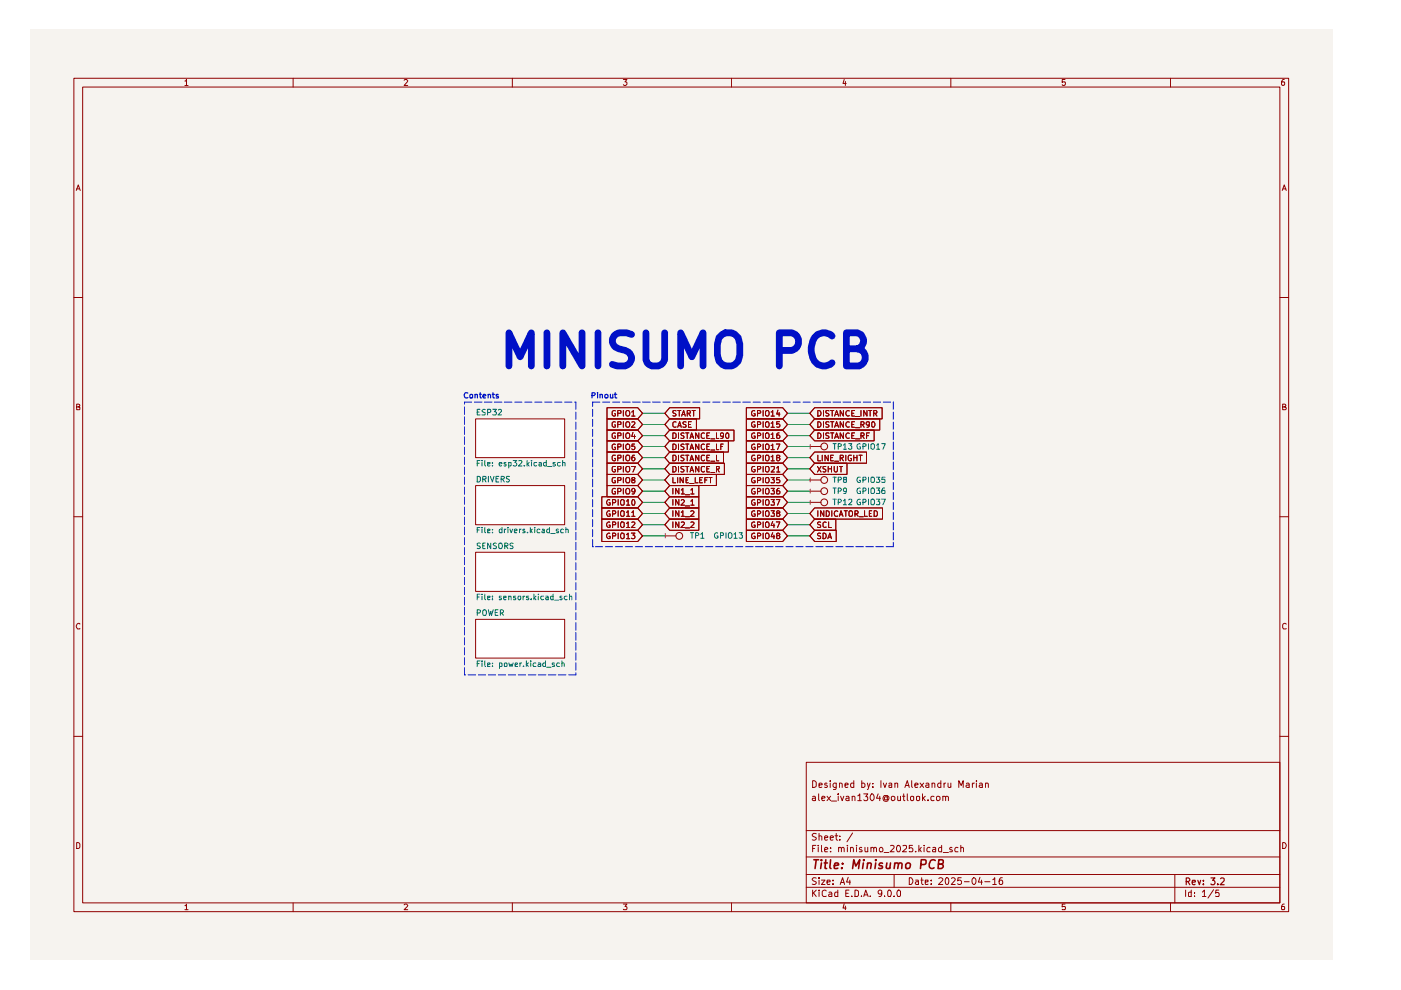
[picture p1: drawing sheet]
<svg xmlns="http://www.w3.org/2000/svg" width="297mm" height="210mm" viewBox="0 0 297 210" stroke-linecap="round" stroke-linejoin="round" font-family="sans-serif">
<path d="M6.3 6.4h276.2v197.1h-276.2z" fill="#f6f3ef"/>
<g fill="none" stroke="#900000" stroke-width=".21">
<path d="M15.7 16.6h257.5v176.7h-257.5zM17.5 18.5h253.9v172.9h-253.9zM39.2 17.2h.2l.1-.4v1.3M39.2 18.1h.7M62.1 16.6v1.9M85.7 17l.2-.2h.3l.2 .3-.7 1h.7M108.6 16.6v1.9M132.2 16.8h.7l-.4 .6 .4 .1v.4l-.2 .2h-.4l-.1-.2M155.1 16.6v1.9M179 16.8l-.3 .9h.7M179.2 17.3v.8M201.6 16.6v1.9"/>
<path d="M225.8 16.8h-.6v.6h.6l.1 .1-.1 .5-.4 .1-.2-.2M248.2 16.6v1.9M272.3 16.8h-.3a.93 .93 0 0 0-.2 1.2h.5l.1-.5-.1-.1h-.5l-.1 .1M16.2 40.4l.4-1.2 .4 1.2M16.3 40h.5M271.9 40.4l.4-1.2 .4 1.2M272 40h.6M15.7 63.1h1.8M271.4 63.1h1.8M16.3 86.3h.4l.2-.3-.1-.2-.5-.1v1.2h.5l.1-.5-.2-.1M271.9 86.3l.6-.1v-.4l-.6-.1v1.2h.6l.2-.4-.3-.2M15.7 109.6h1.8"/>
<path d="M271.4 109.6h1.8M16.9 132.3l-.1-.1a.66 .66 0 0 0-.6 .4 .66 .66 0 0 0 .2 .7h.5M272.7 132.3l-.4-.1-.4 .3v.6l.2 .2h.6M15.7 156.1h1.8M271.4 156.1h1.8M16.3 178.6h.3l.3 .4v.6l-.3 .3h-.3zM170.9 161.6h100.5v29.8h-100.5zM170.9 176.1h100.5M172.3 168.9l.4-.1 .2 .2v.8M172.3 165.5h.3l.5 .4v.7l-.5 .4h-.3zM172.3 179.9h.4M172.9 169.2h-.6l-.1 .2 .3 .4 .4-.1"/>
<path d="M173 179.2h-.7v1.4M173.1 176.8l-.6-.1-.3 .3 .1 .3 .7 .2 .1 .2a.51 .51 0 0 1-.4 .4 .51 .51 0 0 1-.5 0M173.5 179.2v.1M173.5 179.7v.9M173.6 168.3v1.3l.1 .2M173.7 177.3l.3-.1 .2 .2v.7M173.7 166.5l.6-.1-.1-.3h-.5v.8h.5M173.7 176.7v1.4M174.2 179.2v1.2l.1 .2M174.2 169.2h.7l-.1-.3-.4-.1-.2 .2v.6l.2 .2 .4-.1M174.8 177.6l.7-.1-.1-.2-.4-.1-.2 .2 .1 .7h.5M175.3 166.1l-.3-.1-.2 .3 .1 .2h.4l.1 .3-.1 .2-.5-.1"/>
<path d="M175.3 168.8l.8 1M176 177.6l.7-.1-.1-.2-.4-.1-.2 .2 .1 .7h.5M176 165.5v.2M176 166v1M176.1 179.7v.2M176.1 168.8l-.8 1M176.3 169.8h1.1M177 177.2h.6M177.3 176.7v1.2l.3 .2M177.3 166v1.1l-.2 .3h-.4M177.3 166.1l-.4-.1-.3 .3v.4l.3 .3 .4-.1M177.7 168.3v.2"/>
<path d="M177.7 168.8v1M177.8 179.8l.2-.1h.3l.1 .9M177.8 179.7v.9M178 166.2l.1-.2 .5 .2v.8M178 166v1M178.1 178v.1M178.1 177.3v.1M178.2 168.8l.4 1 .3-1M178.4 179.9l.2-.2h.3l.1 .9M179.2 166.5l.6-.1-.1-.3-.4-.1-.1 .2v.6l.1 .2 .4-.1M179.4 168.9l.4-.1 .2 .2v.8M179.7 179.2v.1"/>
<path d="M179.7 179.7v.9M180 169.2h-.6l-.1 .2 .3 .4 .4-.1M180.3 179.8l.2-.1h.3l.1 .9M180.3 179.7v.9M180.7 168.9l.4-.1 .2 .2v.8M180.7 168.8v1M180.8 176.6l-1.2 1.9M181 166.1l-.4-.1-.3 .3 .1 .6h.6M181 165.5v1.5M181.6 179.2v.1M181.6 179.7v.9M181.9 168.7l.4-.4v1.5"/>
<path d="M181.9 169.8h.7M182.7 179.7h-.3l-.2 .2 .2 .3 .4 .1-.1 .3h-.5M182.7 166.1l.4-.1 .3 .3v.4l-.3 .3-.4-.1M182.7 165.5v1.5M183.1 168.3h.9l-.4 .6h.3v.8l-.6 .1-.2-.2M183.4 179.7l.1 .9 .5-.1M183.9 166l.2 1M184 179.7v.9M184.5 166l-.4 1.3-.2 .1M184.7 179.8l.1-.1h.4l.1 .9M184.7 179.7v.9M184.8 168.3a.76 .76 0 0 1 .5 .7 .76 .76 0 0 1-.5 .8 .92 .92 0 0 1 0-1.5z"/>
<path d="M185.1 166.8v.2M185.1 166.1v.1M185.3 179.9l.1-.2h.4v.9M186.2 168.3l-.4 .9h.9M186.5 168.8v1M186.8 165.5v1.5M187.3 166l.3 1 .4-1M188.1 169.1l-.2-.2-.4 .2 .1 .5 .5-.1M188.1 168.9l.1 .7 .3-.3v-.3l-.4-.3h-.6a.67 .67 0 0 0-.2 .9 .67 .67 0 0 0 1 .2M188.5 166.1h.6v.9M188.8 179.3l.5-.1 .3 .5-.9 .9h.9M189.1 168.9h.6v.6a.45 .45 0 0 1-.6 .2z"/>
<path d="M189.1 166.4l-.6 .1v.4h.6M189.7 166.2l.3-.2 .3 .1v.9M189.7 166v1M190.2 179.3l.2-.1a.74 .74 0 0 1 .6 .6 .74 .74 0 0 1-.3 .8h-.4l-.2-.5zM190.3 168.8v.9l.4 .1 .2-.2M190.9 168.8v1M191.3 168.8h.6M191.4 179.3h.8v.5l-.9 .8h.9M191.6 168.3v1.4l.3 .1M191.9 167l.5-1.5 .4 1.5M192 166.5h.7M192.4 168.3v1.3l.1 .2"/>
<path d="M193.1 168.9h.6l-.1 .8h-.5zM193.3 165.5v1.3l.2 .2M193.5 179.2h-.7v.7l.2-.2h.3l.2 .3-.1 .6-.6-.1M194 166.5l.6-.1v-.3l-.5-.1-.1 .2v.6l.1 .2 .5-.1M194.3 168.9h.7l-.1 .8-.3 .1-.3-.2zM194.8 179.2v1.4M195.1 166l.7 1M195.3 179.7l-.5 .6M195.6 168.3v1.5M195.7 169.2l.5 .6M195.8 166l-.7 1M195.9 179.2v.1"/>
<path d="M195.9 179.7v.9M196.2 168.8l-.6 .5M196.3 166.1l.5-.1 .1 .2v.8M196.8 169.6v.2M196.9 166.4l-.6 .1v.1l.2 .4 .4-.1M197.2 179.7h-.4a.59 .59 0 0 0-.1 .9h.5M197.6 166.2l.2-.2 .4 .2v.8M197.6 166v1M197.8 179.7h.6v.9h-.6l-.1-.3 .7-.3M198 168.9l-.4-.1-.2 .3v.6h.6M198.6 168.9h.6l.1 .6a.45 .45 0 0 1-.7 .2zM199.5 166.1l-.4-.1-.3 .3v.4l.3 .3 .4-.1"/>
<path d="M199.5 165.5v1.5M199.6 179.2v1.4h-.5l-.1-.3 .1-.5 .2-.1h.3M199.9 168.9l.3-.1 .3 .2v.8M199.9 168.8v1M200.2 166v1M200.5 169l.2-.2 .4 .2v.8M200.5 166l-.3 .3M201 166v.8l.2 .2 .4-.2M201.6 166v1M201.8 179.7h-.3l-.2 .2 .2 .3 .4 .1-.1 .3h-.5M203.1 179.7h-.4a.59 .59 0 0 0-.1 .9h.5M203.3 167v-1.5l.5 1 .4-1v1.5"/>
<path d="M203.7 179.8l.2-.1h.3l.1 .9M203.7 179.2v1.4M204.9 166.1l.4-.1 .2 .2v.8M205.5 166.4l-.6 .1-.1 .1 .3 .4 .4-.1M206.2 166v1M206.6 166l-.4 .3M207 165.5v.2M207 166v1M207.7 166.1l.4-.1 .2 .2v.8M208.3 166.4l-.6 .1-.1 .1 .3 .4 .4-.1M209 166.2l.1-.2 .4 .2v.8M209 166v1"/>
<path d="M271.9 178.6a.65 .65 0 0 1 .8 .7 .65 .65 0 0 1-.8 .6zM39.2 192h.2l.1-.3v1.2M39.2 192.9h.7M62.1 191.4v1.9M85.7 191.9l.2-.2h.3l.2 .2-.7 1h.7M108.6 191.4v1.9M132.2 191.7h.7l-.4 .5 .4 .2v.3l-.1 .2-.6-.1M155.1 191.4v1.9M170.9 188.1h100.5M170.9 185.4h100.5M170.9 181.7h100.5M172.3 188.7v1.4"/>
<path d="M172.5 189.3l.6 .8M173.1 186.2l-.6-.1-.3 .3 .3 .4 .6 .3a.51 .51 0 0 1-.4 .4 .51 .51 0 0 1-.5 0M173.1 188.7l-.8 .8M173.7 188.7v.2M173.7 186.1v.2M173.7 186.6v.9M173.7 189.1v1M174.2 186.6h.7l-.7 .9h.7M174.8 180.2l.7-.2-.1-.3h-.4l-.2 .2 .1 .7h.5M175.2 188.9l-.4-.2-.5 .4 .1 .8 .2 .2 .6-.1M175.3 187l.7-.1-.1-.3h-.5l-.1 .2 .1 .7h.5M175.8 189.2l.4-.1 .2 .3v.7h-.6l-.1-.4 .7-.2"/>
<path d="M176.1 180.5v.1M176.6 187.4v.1M176.6 186.6v.2M177.6 188.7v1.4h-.6v-.9h.6M178.1 187.5l.5-1.4 .5 1.4M178.3 187.1h.6M179 191.6l-.3 .9h.7M179.2 192.1v.8M179.3 189.4h.5M179.8 186l-.3 1h.8M180 188.7h-.7v1.4h.7M180.2 186.6v.9"/>
<path d="M180.6 190v.1M181.3 188.7h.3l.4 .4v.6l-.2 .4h-.5zM182.6 190v.1M183.1 190.1l.5-1.4 .5 1.4M183.2 189.7h.7M184.5 190v.1M186.9 189.3v.2l-.5 .1-.2-.3v-.3l.2-.3 .5 .2v.8l-.2 .4h-.3M187.5 180.8h1M187.5 190v.1M188.2 189l.3-.3a.78 .78 0 0 1 .6 .6 .78 .78 0 0 1-.3 .8l-.5-.1zM189.6 190v.1M189.6 185.4v2.7"/>
<path d="M190.3 188.8l.4-.1 .2 .3v.8l-.1 .3h-.5l-.1-.3v-.6zM192.8 186.1a.72 .72 0 0 1 .8 .7 .72 .72 0 0 1-.8 .7zM194.1 186.6h.5l.1 .9M194.1 180.5v.1M194.7 186.9h-.4l-.2 .3 .2 .3h.4M195 180.1l.3 .5M195.2 186.6h.5M195.4 186.1v1.2l.3 .2M196.2 187l.6-.1v-.3h-.6v.9h.6M197.4 187.4v.1M197.4 186.6v.2M199.1 186.3v-.1a.47 .47 0 0 1 .8 .3l-.9 1h.9"/>
<path d="M200 180.8h1.1M200.5 186.3l.2-.2a.8 .8 0 0 1 .5 .7 .8 .8 0 0 1-.5 .7l-.2-.1-.1-.5zM201.6 191.4v1.9M201.8 186.3l.1-.2h.4l.2 .4-.8 1h.8M203.8 186.1h-.7l-.1 .7 .3-.2 .4 .1 .2 .6a.52 .52 0 0 1-.9 .1M204.5 186.9h1M206.4 186.1a.75 .75 0 0 1 .6 .7 .75 .75 0 0 1-.6 .7 .92 .92 0 0 1 0-1.4zM207.8 186l-.4 1h.9M208.1 186.6v.9M208.8 186.9h1.1M210.5 186.5l.4-.4v1.4M210.5 187.5h.7"/>
<path d="M212.5 186.1a.59 .59 0 0 0-.7 .6l.1 .8h.6v-.8l-.4-.1-.3 .3M225.8 191.7h-.6v.6l.6-.1 .1 .2-.1 .5-.6-.1M248.2 191.4v1.9M249.1 185.4v6M251.4 188.7v1.4M252.6 188.7v1.4h-.5l-.1-.8 .2-.2 .4 .1M253.2 190v.1M253.2 189.2v.2M254.9 189.1l.5-.4v1.4M254.9 190.1h.8M257.3 188.6l-1.2 1.8M258.4 188.7h-.6l-.1 .7 .2-.2 .5 .1v.8l-.7-.1"/>
<path d="M272.3 191.7h-.3a.93 .93 0 0 0-.2 1.2h.5l.1-.5-.1-.2h-.5l-.1 .2"/>
<circle cx="186.8" cy="180.2" r=".44"/>
</g>
<path d="M251.5 186.9h.5l.3-.3v-.2l-.3-.3h-.5v1.5M251.8 186.9l.5 .7M252.8 187.1l.6-.1v-.4h-.5l-.1 .2 .1 .7h.5M254 186.6l.3 1 .3-1M255.1 187.4v.2M255.1 186.6v.2M256.8 186.1h.8l-.5 .5a.49 .49 0 0 1 .5 .4 .49 .49 0 0 1-.3 .6h-.4l-.1-.2M258.2 187.4v.2M258.8 186.3l.2-.2 .5 .1v.5l-.8 .9h.8" fill="none" stroke="#900000" stroke-width=".25"/>
<g fill="none" stroke="#900000" stroke-width=".34">
<path d="M172.6 182.3h1M173.1 182.3l-.3 1.8M174.2 182.3v.2M174.2 183l-.2 1.1M174.8 183h.6M175.1 182.3l-.2 1.8h.4M176.1 182.3l-.2 1.6 .3 .2M176.9 183.6l.9-.2-.1-.4h-.7l-.1 .9 .1 .2h.6M178.5 184v.1M178.6 183v.2M180.8 184.1l.2-1.8 .4 1.3 .9-1.3-.3 1.8M183 183l-.1 1.1"/>
<path d="M183.1 182.3v.2M183.9 183.1l.3-.1h.5l-.1 1.1M184 183l-.2 1.1M185.7 182.3v.2M185.7 183l-.2 1.1M187.1 183h-.4l-.3 .3 .2 .3h.4l.1 .3a.6 .6 0 0 1-.8 .2M188 183v1.1h.4l.3-.1M188.8 183l-.2 1.1M189.7 183.1l.3-.1h.4l-.1 1.1M189.7 183l-.1 1.1M190.5 183.2l.3-.2h.4v1.1M192 183.3l.4-.3h.5l.1 .3v.5a.56 .56 0 0 1-1 .2z"/>
<path d="M195.2 183.3l1-.1 .1-.2v-.5l-.2-.2h-.8l-.1 1.8M198.3 182.5l-.1-.1a.7 .7 0 0 0-1 .4l-.2 .3 .1 .8a.62 .62 0 0 0 .9 .1M199 183.2l.8-.1 .2-.2-.1-.5-.8-.1-.2 1.8h.7l.4-.3a.46 .46 0 0 0-.4-.6"/>
</g>
<g fill="#fff">
<path d="M100.8 103h18.9v8.3h-18.9z"/>
<path d="M100.8 117.1h18.9v8.3h-18.9z"/>
<path d="M100.8 88.8h18.9v8.2h-18.9z"/>
<path d="M100.8 131.3h18.9v8.2h-18.9z"/>
</g>
<g fill="none" stroke="#900000" stroke-width=".21">
<path d="M100.8 88.8h18.9v8.2h-18.9zM128.7 86.4h6.5l1 1.2-1 1.2h-6.5zM128.7 88.8h6.5l1 1.2-1 1.2h-6.5zM128.7 93.5h6.5l1 1.2-1 1.1h-6.5zM128.7 91.2h6.5l1 1.2-1 1.1h-6.5zM128.7 98.2h6.5l1 1.2-1 1.2h-6.5zM128.7 95.8h6.5l1 1.2-1 1.2h-6.5zM130.5 87.1a.45 .45 0 0 0-.7 .2v.7a.45 .45 0 0 0 .7 .1v-.4h-.2M130.5 89.5a.45 .45 0 0 0-.7 .2v.6a.45 .45 0 0 0 .7 .2v-.4h-.2M130.5 94.2a.45 .45 0 0 0-.7 .2v.6l.2 .2h.5v-.4h-.2M130.5 91.9a.45 .45 0 0 0-.7 .1v.7a.45 .45 0 0 0 .7 .2v-.4h-.2M130.5 98.9h-.5l-.2 .2v.6l.2 .3h.5v-.4h-.2"/>
<path d="M130.5 96.5h-.5l-.2 .3v.6l.2 .2h.5v-.4h-.2M131 87.6h.6l.1-.5-.7-.1v1.2M131 90h.6l.1-.5-.7-.1v1.2M131 94.7h.7v-.5l-.7-.1v1.2M131 92.4h.6l.1-.5-.7-.1v1.2M131 99.5l.7-.1v-.4l-.7-.1v1.2M131 97.1l.7-.1v-.4l-.7-.1v1.2M132.2 87v1.2M132.2 89.4v1.2M132.2 91.8v1.2M132.2 94.1v1.2M132.2 96.5v1.2"/>
<path d="M132.2 98.9v1.2M132.8 87.2l.2-.2a.6 .6 0 0 1 .5 .6 .6 .6 0 0 1-.5 .6l-.3-.4zM132.8 89.6l.2-.2a.6 .6 0 0 1 .5 .6 .6 .6 0 0 1-.5 .6l-.3-.4zM132.8 94.3l.2-.2 .4 .2 .1 .6-.2 .3-.3 .1-.2-.1zM132.8 91.9l.2-.1a.6 .6 0 0 1 .5 .6 .6 .6 0 0 1-.5 .6l-.3-.5zM132.8 98.9h.5a.77 .77 0 0 1-.1 1.2l-.4-.1a.87 .87 0 0 1 0-1.1zM132.8 96.5h.5a.77 .77 0 0 1-.1 1.2l-.4-.1a.87 .87 0 0 1 0-1.1zM133.9 98.9h.8l-.5 1.2M133.9 87.4l.4-.4v1.2M133.9 89.5l.5-.1 .2 .3-.7 .9h.7M133.9 88.2h.7M134.2 91.7l-.3 .8h.8"/>
<path d="M134.5 94.1h-.5l-.1 .6h.6v.5l-.4 .1-.2-.1M134.5 96.5h-.3l-.2 .3v.8h.5l.1-.4a.35 .35 0 0 0-.3-.3 .35 .35 0 0 0-.4 .3M134.5 92.2v.8M142 88.8h5.7v2.4h-5.7l-1-1.2zM142 86.4h6.3v2.4h-6.3l-1-1.2zM142 93.5h12.4v2.3h-12.4l-1-1.1zM142 95.8h11.4v2.4h-11.4l-1-1.2zM142 91.2h13.6v2.3h-13.6l-1-1.1zM142 98.2h11.6v2.4h-11.6l-1-1.2zM142.7 94.1h.3l.3 .3v.6l-.3 .3h-.3zM142.7 96.5h.5l.1 .3v.6l-.3 .3h-.3zM142.7 91.8h.3l.3 .2v.7l-.3 .3h-.3z"/>
<path d="M142.7 98.9h.5l.1 .2v.6l-.3 .4h-.3zM143.3 89.5a.45 .45 0 0 0-.6 .2v.6a.45 .45 0 0 0 .6 .2M143.3 87.1h-.6v.4l.6 .4-.2 .3-.4-.1M143.7 90.6l.4-1.2 .3 1.2M143.7 87h.7M143.8 90.3h.6M143.8 91.8v1.2M143.8 94.1v1.2M143.8 96.5v1.2M143.8 98.9v1.2M144 87v1.2M144.5 88.2l.4-1.2 .4 1.2"/>
<path d="M144.6 87.9h.6M145 94.2l-.4-.1-.2 .3 .1 .3 .4 .1v.4h-.5M145 96.5h-.5l-.1 .2 .1 .3 .4 .2v.4h-.5M145 91.9l-.4-.1-.2 .2 .2 .4 .3 .1v.4h-.5M145 98.9h-.5l-.1 .2 .1 .3 .4 .2v.4h-.5M145.4 98.9h.6M145.4 96.5h.6M145.4 91.8h.6M145.4 94.1h.6M145.5 89.5l-.5-.1-.2 .3 .2 .3 .5 .2v.3h-.7M145.7 87.6h.6v-.5l-.6-.1v1.2M145.7 91.8v1.2"/>
<path d="M145.7 94.1v1.2M145.7 96.5v1.2M145.7 98.9v1.2M146 90h.4M146 87.6l.4 .6M146.3 95.3l.3-1.2 .5 1.2M146.3 97.7l.3-1.2 .5 1.2M146.3 93l.3-1.2 .5 1.2M146.4 92.6h.6M146.4 95h.6M146.4 97.4h.6M146.4 99.7h.6"/>
<path d="M146.6 89.4h-.6v1.2h.6M146.7 87h.7M147.1 87v1.2M148.2 94.1v1.2l-.7-1.2v1.2M148.2 96.5v1.2l-.7-1.2v1.2M148.2 91.8v1.2l-.7-1.2v1.2M148.2 98.9v1.2l-.7-1.2v1.2M149.4 94.2a.45 .45 0 0 0-.7 .2l.1 .8 .2 .1 .4-.1M149.4 96.6l-.6-.1-.1 .3 .1 .7 .2 .2 .4-.2M149.4 91.9a.45 .45 0 0 0-.7 .1v.7a.45 .45 0 0 0 .7 .2M149.4 99l-.6-.1-.1 .2 .1 .8 .2 .2 .4-.2M149.9 99.4h.4"/>
<path d="M149.9 97h.4M149.9 92.4h.4M149.9 94.7h.4M150.5 94.1h-.6v1.2h.6M150.5 96.5h-.6v1.2h.6M150.5 91.8h-.6v1.2h.6M150.5 98.9h-.6v1.2h.6M150.7 97.8h.9M150.7 93h.9M150.7 95.4h.9M151.9 94.1v1.2h.5M151.9 96.5v1.2h.5"/>
<path d="M151.9 91.8v1.2h.5M151.9 99.5l.6-.1-.1-.5h-.5v1.2M152.1 99.5l.4 .6M152.8 94.7h.4M153.3 94.1h-.5v1.2M153.4 92.3l-.4 .2h-.2l-.1-.5a.35 .35 0 0 1 .4-.2 .35 .35 0 0 1 .3 .2l-.2 .9-.4 .1M154 91.9l.3-.1 .2 .2v.7l-.3 .3a.7 .7 0 0 1-.2-1.1zM158.2 86.4h7.7l1.1 1.2-1.1 1.2h-7.7zM158.2 88.8h7.7l1.1 1.2-1.1 1.2h-7.7zM158.2 91.2h7.7l1.1 1.2-1.1 1.1h-7.7zM158.2 98.2h7.7l1.1 1.2-1.1 1.2h-7.7zM158.2 95.8h7.7l1.1 1.2-1.1 1.2h-7.7z"/>
<path d="M158.2 93.5h7.7l1.1 1.2-1.1 1.1h-7.7zM160 87.1l-.2-.1a.61 .61 0 0 0-.5 .7 .61 .61 0 0 0 .6 .5l.2-.1v-.4h-.2M160 89.5l-.2-.1a.61 .61 0 0 0-.5 .6 .61 .61 0 0 0 .6 .6l.2-.1v-.4h-.2M160 91.9l-.2-.1a.61 .61 0 0 0-.5 .6 .61 .61 0 0 0 .6 .6l.2-.1v-.4h-.2M160 98.9h-.4a.67 .67 0 0 0-.3 .7 .67 .67 0 0 0 .6 .5l.2-.2v-.3h-.2M160 96.5h-.4a.67 .67 0 0 0-.3 .7 .67 .67 0 0 0 .6 .5l.2-.2v-.3h-.2M160 94.2l-.2-.1a.61 .61 0 0 0-.5 .7 .61 .61 0 0 0 .6 .5l.2-.1v-.4h-.2M160.6 87.6h.5l.2-.1-.1-.4-.6-.1v1.2M160.6 90h.5l.2-.2-.1-.3-.6-.1v1.2M160.6 92.4h.5l.2-.2-.1-.3-.6-.1v1.2M160.6 99.5l.6-.1 .1-.3-.2-.2h-.5v1.2M160.6 97.1l.6-.1 .1-.3-.2-.2h-.5v1.2"/>
<path d="M160.6 94.7h.6v-.5l-.6-.1v1.2M161.8 87v1.2M161.8 89.4v1.2M161.8 91.8v1.2M161.8 94.1v1.2M161.8 96.5v1.2M161.8 98.9v1.2M162.3 87.2l.5-.2a.65 .65 0 0 1 .3 .7 .65 .65 0 0 1-.5 .5l-.3-.1zM162.3 89.6l.5-.2a.65 .65 0 0 1 .3 .7 .65 .65 0 0 1-.5 .5l-.3-.2zM162.3 91.9l.5-.1a.65 .65 0 0 1 .3 .7 .65 .65 0 0 1-.5 .5l-.3-.2zM162.3 99.1l.2-.2h.4a.86 .86 0 0 1-.1 1.2l-.5-.2zM162.3 96.7l.2-.2h.4a.86 .86 0 0 1-.1 1.2l-.5-.2z"/>
<path d="M162.3 94.3l.5-.2a.74 .74 0 0 1 0 1.2l-.5-.1zM163.5 87.4l.3-.4v1.2M163.5 89.7l.3-.3v1.2M163.5 92.1l.3-.3v1.2M163.5 99h.7v.4l-.7 .7h.7M163.5 96.9l.3-.4v1.2M163.5 94.5l.3-.4v1.2M163.5 88.2h.7M163.5 90.6h.7M163.5 93h.7M163.5 97.7h.7M163.5 95.3h.7"/>
<path d="M164.6 94.1h.8l-.6 1.2M164.7 99.2l.3-.3v1.2M164.8 97l-.1-.4 .5-.1 .2 .3-.3 .2-.4 .1v.4l.1 .2h.3l.3-.2v-.3l-.3-.2M164.9 87l-.2 .8h.7M165.2 91.8l-.5 .2v.9h.6l.1-.4-.3-.3h-.3l-.1 .3M165.2 87.5v.7M165.3 89.4h-.6v.6l.4-.2 .3 .3-.1 .4h-.6M171.7 94.7h2.4M172.7 98.2h6.9v2.4h-6.9l-1-1.2zM172.7 95.8h11v2.4h-11l-1-1.2zM172.7 88.8h13.8v2.4h-13.8l-1-1.2zM172.7 86.4h14.3v2.4h-14.3l-1-1.2z"/>
<path d="M172.7 91.2h12.6v2.3h-12.6l-1-1.1zM173.3 98.9l.8 1.2M173.4 96.5v1.2h.6M173.4 89.4l.6 .2 .1 .3-.1 .5-.3 .2h-.3zM173.4 87l.6 .2 .1 .3-.1 .6-.3 .1h-.3zM173.4 91.8l.6 .1 .1 .4-.1 .5-.3 .2h-.3zM174.1 98.9l-.8 1.2M174.3 96.5v1.2M174.6 87v1.2M174.6 89.4v1.2M174.6 91.8v1.2M175.1 98.9l-.6 .1v.3l.6 .3v.3l-.2 .2-.4-.1"/>
<path d="M175.6 96.5v1.2l-.7-1.2v1.2M175.6 98.9v1.2M175.6 99.4h.7M175.8 89.5h-.7v.3l.7 .5-.3 .3-.4-.1M175.8 87.1h-.7v.4l.7 .4-.3 .3-.4-.1M175.8 91.9h-.7v.3l.7 .4-.3 .4-.4-.1M176.1 97h.4M176.1 89.4h.7M176.1 87h.7M176.1 91.8h.7M176.3 98.9v1.2M176.4 87v1.2"/>
<path d="M176.4 89.4v1.2M176.4 91.8v1.2M176.7 96.5h-.6v1.2h.6M176.9 98.9v.9l.2 .3 .4-.3v-.9M177 90.6l.4-1.2 .4 1.2M177 88.2l.4-1.2 .4 1.2M177 93l.4-1.2 .4 1.2M177 97.8h.8M177.1 90.3h.5M177.1 87.9h.5M177.1 92.6h.5M178 98.9h.6"/>
<path d="M178.1 97.1l.6-.1 .1-.3-.2-.2h-.5v1.2M178.3 98.9v1.2M178.4 97.1l.4 .6M178.8 89.4v1.2l-.7-1.2v1.2M178.8 87v1.2l-.7-1.2v1.2M178.8 91.8v1.2l-.7-1.2v1.2M179.3 96.5v1.2M180.1 89.5a.55 .55 0 0 0-.8 .5 .55 .55 0 0 0 .8 .5M180.1 87.1a.55 .55 0 0 0-.8 .5 .55 .55 0 0 0 .8 .5M180.1 91.9a.55 .55 0 0 0-.8 .5 .55 .55 0 0 0 .8 .5M180.5 96.5h-.5l-.2 .3v.6l.2 .2h.5v-.4h-.2M180.6 90h.4"/>
<path d="M180.6 87.6h.4M180.6 92.4h.4M181 97h.7M181 96.5v1.2M181.2 89.4h-.6v1.2h.6M181.2 87h-.6v1.2h.6M181.2 91.8h-.6v1.2h.6M181.4 90.7h.9M181.4 88.3h.9M181.4 93h.9M181.7 96.5v1.2M182.1 96.5h.7"/>
<path d="M182.5 96.5v1.2M182.5 90h.6v-.5l-.6-.1v1.2M182.5 92.4h.6v-.5l-.6-.1v1.2M182.5 87v1.2M182.8 90l.4 .6M182.8 92.4l.4 .6M183.7 92.4h.4M183.8 87v1.2l-.7-1.2v1.2M184.1 87h.7M184.3 89.9l-.2 .3h-.2l-.3-.3 .1-.4h.6v.8l-.5 .3M184.3 91.8h-.6v1.2M184.5 87v1.2"/>
<path d="M184.9 89.5l.3-.1a.64 .64 0 0 1 .3 .6 .64 .64 0 0 1-.4 .6l-.3-.3zM185.3 87.6h.5v-.5l-.5-.1v1.2M185.5 87.6l.4 .6M100.8 103h18.9v8.3h-18.9zM100.8 117.1h18.9v8.3h-18.9zM127.6 112.4h7.6l1 1.2-1 1.2h-7.6zM127.6 110.1h7.6l1 1.2-1 1.1h-7.6zM127.6 107.7h7.6l1 1.2-1 1.2h-7.6zM127.6 105.3h7.6l1 1.2-1 1.2h-7.6zM128.7 100.6h6.5l1 1.2-1 1.2h-6.5zM128.7 103h6.5l1 1.1-1 1.2h-6.5zM129.3 113.1a.54 .54 0 0 0-.7 .6 .54 .54 0 0 0 .8 .4v-.4h-.3"/>
<path d="M129.3 110.7a.54 .54 0 0 0-.7 .6 .54 .54 0 0 0 .8 .5v-.5h-.3M129.3 108.4l-.1-.1a.66 .66 0 0 0-.6 .5 .66 .66 0 0 0 .3 .7l.5-.1v-.4h-.3M129.3 106l-.1-.1a.66 .66 0 0 0-.6 .5 .66 .66 0 0 0 .3 .7l.5-.1v-.4h-.3M129.9 113.6h.6v-.5l-.6-.1v1.2M129.9 111.3h.6v-.6h-.6v1.1M129.9 109l.6-.1v-.5l-.6-.1v1.2M129.9 106.6l.6-.1v-.5l-.6-.1v1.2M130.5 101.3h-.5l-.2 .2v.6l.2 .3h.5v-.5h-.2M130.5 103.6l-.4-.1-.3 .4v.6l.2 .2h.5v-.5h-.2M131 101.9l.7-.1v-.5h-.7v1.1M131 104.2h.5l.2-.1v-.4l-.2-.2h-.5v1.2M131.1 105.9v1.2"/>
<path d="M131.1 108.3v1.2M131.1 110.7v1.1M131.1 113v1.2M131.8 113l.5 .2v.8l-.5 .2a.78 .78 0 0 1 0-1.2zM131.8 110.7l.5 .1v.9l-.5 .1a.78 .78 0 0 1 0-1.1zM131.8 108.3l.5 .2v.8l-.1 .2h-.5a.86 .86 0 0 1 .1-1.2zM131.8 105.9l.5 .2v.8l-.1 .2h-.5a.86 .86 0 0 1 .1-1.2zM132.2 101.3v1.1M132.2 103.5v1.2M132.8 103.7l.2-.2 .3 .1a.87 .87 0 0 1 0 1.1h-.5l-.1-.3zM132.8 113.4l.4-.4v1.2M132.8 111l.4-.3v1.1"/>
<path d="M132.8 108.6l.4-.3v1.2M132.8 101.3h.5l.2 .3-.2 .8h-.5l-.1-.4zM132.8 106.3l.4-.4v1.2M132.8 114.2h.7M132.8 109.5h.7M132.8 111.8h.7M132.8 107.1h.7M133.9 113h.7l-.4 .5 .4 .2-.1 .4h-.6M133.9 110.7h.5l.2 .3-.7 .8h.7M133.9 108.6l.4-.3v1.2M133.9 109.5h.7M134.2 101.8l-.3-.3 .1-.2h.5v.4l-.5 .1-.1 .1 .1 .5h.5l.1-.5-.2-.1"/>
<path d="M134.2 105.9a.75 .75 0 0 1 .3 1.2h-.4l-.2-.4 .1-.6zM134.6 104.1a.35 .35 0 0 1-.3 .2 .35 .35 0 0 1-.4-.2l.1-.5h.5v.9l-.1 .2h-.4M141 113.6h2.3M142 110.1h6.2v2.3h-6.2l-1-1.1zM142 107.7h6.2v2.4h-6.2l-1-1.2zM142 103h6.2v2.3h-6.2l-1-1.2zM142 105.3h6.2v2.4h-6.2l-1-1.2zM142 100.6h9.9v2.4h-9.9l-1-1.2zM142.7 101.3v1.1h.6M142.7 103.5v1.2M142.7 105.9v1.2M142.7 108.3v1.2"/>
<path d="M142.7 110.7v1.1M143.7 101.3v1.1M143.9 110.7v1.1l-.6-1.1v1.1M143.9 108.3v1.2l-.6-1.2v1.2M143.9 103.5v1.2l-.6-1.2v1.2M143.9 105.9v1.2l-.6-1.2v1.2M144.4 110.7h.5l.2 .3-.7 .8h.7M144.4 108.6l.4-.3v1.2M144.4 103.9l.4-.4v1.2M144.4 106.1l.5-.2 .2 .4-.7 .8h.7M144.4 109.5h.7M144.4 104.7h.7"/>
<path d="M144.9 101.3v1.1l-.7-1.1v1.1M145.3 111.9h.9M145.3 109.6h.9M145.3 104.9h.9M145.3 107.3h.9M145.5 101.8h.3M146 101.3h-.5v1.1h.5M146.2 102.5h1M146.3 100.1l.3-1.2 .5 1.2M146.5 110.7h.4l.3 .3-.8 .8h.8M146.5 108.5l.4-.2 .3 .3-.8 .9h.8M146.5 103.9l.3-.4v1.2"/>
<path d="M146.5 106.3l.3-.4v1.2M146.5 104.7h.7M146.5 107.1h.7M147.4 101.3v1.1h.6M148.3 101.8h.5M148.9 101.3h-.6v1.1h.6M149.4 101.8h.5M150 101.3h-.6v1.1M150.3 101.3h.7M150.6 101.3v1.1M150.7 100.2h.9M158.2 105.3h7.7l1.1 1.2-1.1 1.2h-7.7z"/>
<path d="M158.2 110.1h7.7l1.1 1.2-1.1 1.1h-7.7zM158.2 107.7h7.7l1.1 1.2-1.1 1.2h-7.7zM158.2 103h7.7l1.1 1.1-1.1 1.2h-7.7zM158.2 112.4h7.7l1.1 1.2-1.1 1.2h-7.7zM158.2 100.6h7.7l1.1 1.2-1.1 1.2h-7.7zM160 106l-.1-.1a.66 .66 0 0 0-.5 .5 .66 .66 0 0 0 .2 .7l.5-.1v-.4h-.2M160 110.7h-.2a.61 .61 0 0 0-.5 .6 .61 .61 0 0 0 .6 .5h.2v-.5h-.2M160 108.4l-.1-.1a.66 .66 0 0 0-.5 .5 .66 .66 0 0 0 .2 .7l.5-.1v-.4h-.2M160 103.6l-.1-.1a.66 .66 0 0 0-.5 .5 .66 .66 0 0 0 .2 .7l.5-.1v-.4h-.2M160 113.1l-.2-.1a.61 .61 0 0 0-.5 .7 .61 .61 0 0 0 .6 .5l.2-.1v-.4h-.2M160 101.3h-.4l-.3 .5 .3 .6 .5-.1v-.4h-.2M160.6 106.6h.4l.3-.4-.3-.3h-.4v1.2"/>
<path d="M160.6 111.3h.5l.2-.2-.1-.4h-.6v1.1M160.6 109h.4l.3-.5-.3-.2h-.4v1.2M160.6 104.2h.4l.3-.4-.3-.3h-.4v1.2M160.6 113.6h.5l.2-.1-.1-.4-.6-.1v1.2M160.6 101.9l.6-.1 .1-.4-.2-.1h-.5v1.1M161.8 101.3v1.1M161.8 103.5v1.2M161.8 105.9v1.2M161.8 108.3v1.2M161.8 110.7v1.1M161.8 113v1.2M162.3 106.1l.5-.2a.86 .86 0 0 1 .1 1.2h-.4l-.2-.2z"/>
<path d="M162.3 110.8l.5-.1a.65 .65 0 0 1 .3 .6 .65 .65 0 0 1-.5 .5l-.3-.1zM162.3 108.5l.5-.2a.86 .86 0 0 1 .1 1.2h-.4l-.2-.2zM162.3 103.7l.5-.2a.86 .86 0 0 1 .1 1.2h-.4l-.2-.1zM162.3 113.2l.5-.2a.65 .65 0 0 1 .3 .7 .65 .65 0 0 1-.5 .5l-.3-.2zM162.3 101.4l.2-.1h.4l.2 .3-.2 .8h-.4l-.2-.2zM163.5 105.9h.7l-.4 .5 .4 .1v.5h-.7M163.5 108.3h.7l-.4 .5 .4 .1v.5h-.7M163.5 103.5h.7l-.4 .6h.4v.5h-.7M163.5 101.3h.7l-.4 .4 .4 .1v.5h-.7M163.8 110.6l-.3 .8h.8M163.8 112.9l-.3 .9h.8M164.1 111.1v.7"/>
<path d="M164.1 113.5v.7M164.6 105.9h.8l-.6 1.2M164.6 110.7h.8l-.6 1.1M164.7 100.1h.7M164.8 108.8l-.1-.1v-.2l.4-.2 .3 .3-.7 .4 .1 .5h.4l.2-.2v-.2l-.3-.3M164.8 113.5h-.1v-.4h.6v.4l-.6 .1v.5l.1 .1 .5-.1 .1-.1-.3-.5M165.2 103.5l-.4 .1-.1 .3v.7l.5 .1 .2-.1v-.4l-.2-.1h-.4l-.1 .1M165.3 101.3h-.6v.5h.6l.1 .4-.2 .2-.5-.1M171.7 104.1h2.4M171.7 101.8h2.4M171.7 106.5h2.4M172.7 110.1h4.5v2.3h-4.5l-1-1.1z"/>
<path d="M172.7 107.7h14.4v2.4h-14.4l-1-1.2zM172.7 112.4h4.6v2.4h-4.6l-1-1.2zM173.4 108.3v1.2M174 110.7h-.4l-.3 .2 .3 .4 .4 .1v.4h-.7M174 113.1l-.4-.1-.3 .3 .3 .3 .4 .2v.3h-.7M174.5 113a.6 .6 0 0 1 .7 .6 .6 .6 0 0 1-.7 .6zM174.7 108.3v1.2l-.7-1.2v1.2M175.2 110.7h-.4l-.3 .2v.7l.3 .2h.4M175.2 108.3a.66 .66 0 0 1 .6 .4 .66 .66 0 0 1-.2 .8h-.4zM175.5 114.2l.4-1.2 .4 1.2M175.6 113.9h.6M175.7 110.7v1.1h.6"/>
<path d="M176.4 108.3v1.2M177.6 108.5l-.2-.2a.67 .67 0 0 0-.5 .5 .67 .67 0 0 0 .2 .7l.5-.1M178 109.5l.3-1.2 .4 1.2M178.1 109.1h.5M179 108.3h.7M179.3 108.3v1.2M180 108.5l.5-.2a.86 .86 0 0 1 .1 1.2h-.4l-.2-.2zM181.3 109l.6-.1v-.5l-.6-.1v1.2M181.5 109l.4 .5M182.2 109.6h.8M183.3 108.3v1.2h.6M184.3 108.9h.4"/>
<path d="M184.8 108.3h-.5v1.2h.5M185.3 108.3h.4l.3 .3v.6l-.2 .3h-.5zM100.8 131.3h18.9v8.2h-18.9z"/>
<circle cx="174.8" cy="94.7" r=".72"/>
<circle cx="144" cy="113.6" r=".72"/>
<circle cx="174.8" cy="104.1" r=".72"/>
<circle cx="174.8" cy="101.8" r=".72"/>
<circle cx="174.8" cy="106.5" r=".72"/>
</g>
<g fill="none" stroke="#090" stroke-width=".21">
<path d="M136.2 92.4h4.8M136.2 90h4.8M136.2 94.7h4.8M136.2 99.4h4.8M136.2 97h4.8M136.2 87.6h4.8M167 92.4h4.7M167 90h4.7M167 94.7h4.7M167 99.4h4.7M167 97h4.7M167 87.6h4.7"/>
<path d="M136.2 106.5h4.8M136.2 113.6h4.8M136.2 111.3h4.8M136.2 108.9h4.8M136.2 101.8h4.8M136.2 104.1h4.8M167 106.5h4.7M167 113.6h4.7M167 111.3h4.7M167 108.9h4.7M167 101.8h4.7M167 104.1h4.7"/>
</g>
<g fill="none" stroke="#0010c7" stroke-width=".25">
<path d="M99.2 83.4l-.5-.1-.3 .4 .3 .7 .5-.1M99.7 83.7h.5l-.1 .7h-.4zM100.7 83.7h.5v.7M100.7 83.6v.8M101.6 83.6h.5M101.8 83.3v.9l.3 .2M102.4 84l.6-.1-.2-.3-.4 .2v.4l.1 .2h.4M103.5 83.7l.3-.1 .2 .2v.6M103.5 83.6v.8M104.4 83.6h.5M104.5 83.3v.9l.1 .2h.3M105.6 83.7h-.4v.2l.4 .1v.4h-.4"/>
<path d="M125.5 83.9h.4l.3-.5-.2-.1h-.5v1.1M126.7 83.3v.1M126.7 83.6v.8M127.2 83.7h.5v.7M127.2 83.6v.8M128.3 83.7h.5l.1 .5-.2 .2h-.3l-.2-.2zM129.4 83.6v.8l.5-.1M129.9 83.6v.8M130.3 83.6h.5M130.4 83.3v.9l.1 .2h.3"/>
</g>
<g fill="none" stroke="#0010c7" stroke-width=".21">
<path d="M98.5 86.3v1.6M98.5 88.4v1.6M98.5 90.5v1.6M98.5 92.6v1.6M98.5 94.8v1.6M98.5 96.9v1.6M98.5 99.1v1.5M100 85.3h-1.5v.4M100.6 85.3h1.6M102.7 85.3h1.6M104.8 85.3h1.6M106.9 85.3h1.6"/>
<path d="M109.1 85.3h1.6M111.3 85.3h1.5M113.4 85.3h1.5M115.5 85.3h1.5M117.6 85.3h1.5M119.7 85.3h1.5M121.8 85.3h.3v1.5M122.1 87.4v1.5M122.1 89.5v1.5M122.1 91.6v1.6M122.1 93.7v1.6M122.1 95.8v1.7"/>
<path d="M122.1 98v1.6M125.6 86.8v1.5M125.6 88.9v1.5M125.6 91v1.5M125.6 93.1v1.6M125.6 95.2v1.7M125.6 97.4v1.6M125.6 99.5v1.6M127.2 85.3h-1.6v.9M127.8 85.3h1.5M129.9 85.3h1.5M132 85.3h1.6"/>
<path d="M134.1 85.3h1.6M136.2 85.3h1.6M138.3 85.3h1.7M140.5 85.3h1.6M142.7 85.3h1.5M144.8 85.3h1.5M146.9 85.3h1.5M149 85.3h1.5M151.1 85.3h1.6M153.2 85.3h1.7M155.4 85.3h1.6M157.5 85.3h1.6"/>
<path d="M159.7 85.3h1.5M161.8 85.3h1.5M163.9 85.3h1.5M166 85.3h1.6M168.1 85.3h1.6M170.3 85.3h1.5M172.4 85.3h1.6M174.5 85.3h1.6M176.6 85.3h1.6M178.7 85.3h1.6M180.9 85.3h1.6M183 85.3h1.6"/>
<path d="M185.2 85.3h1.5M187.3 85.3h1.5M189.4 85.3h.1M189.4 85.3v1.5M189.4 87.4v1.5M189.4 89.5v1.5M189.4 91.6v1.6M189.4 93.7v1.6M189.4 95.8v1.7M189.4 98v1.6M98.5 101.2v1.5M98.5 103.3v1.5"/>
<path d="M98.5 105.4v1.5M98.5 107.5v1.6M98.5 109.6v1.7M98.5 111.8v1.6M98.5 114v1.5M98.5 116.1v1.5M98.5 118.2v1.5M122.1 100.2v1.5M122.1 102.3v1.5M122.1 104.4v1.5M122.1 106.5v1.5M122.1 108.6v1.6"/>
<path d="M122.1 110.7v1.7M122.1 112.9v1.6M122.1 115v1.6M122.1 117.1v1.6M122.1 119.3v1.5M125.6 115.9h.1M125.6 101.6v1.6M125.6 103.8v1.5M125.6 105.9v1.5M125.6 108v1.6M125.6 110.2v1.5M125.6 112.3v1.5"/>
<path d="M125.6 114.4v1.5M126.2 115.9h1.6M128.4 115.9h1.5M130.5 115.9h1.5M132.6 115.9h1.5M134.7 115.9h1.5M136.8 115.9h1.5M138.9 115.9h1.6M141.1 115.9h1.6M143.2 115.9h1.6M145.3 115.9h1.6M147.5 115.9h1.5"/>
<path d="M149.6 115.9h1.5M151.7 115.9h1.5M153.8 115.9h1.6M156 115.9h1.5M158.1 115.9h1.6M160.2 115.9h1.6M162.3 115.9h1.6M164.4 115.9h1.6M166.6 115.9h1.5M168.7 115.9h1.6M170.9 115.9h1.5M173 115.9h1.5"/>
<path d="M175.1 115.9h1.5M177.2 115.9h1.5M179.3 115.9h1.6M181.4 115.9h1.6M183.6 115.9h1.6M185.7 115.9h1.6M189.4 100.2v1.5M189.4 102.3v1.5M189.4 104.4v1.5M189.4 106.5v1.5M189.4 108.6v1.6M189.4 110.7v1.7"/>
<path d="M189.4 112.9v1.6M189.4 115v.9h-1.5M98.5 120.3v1.5M98.5 122.4v1.6M98.5 124.5v1.6M98.5 126.7v1.6M98.5 128.8v1.6M98.5 130.9v1.6M98.5 133v1.6M98.5 135.2v1.5M98.5 137.3v1.6M98.5 139.4v1.6"/>
<path d="M122.1 121.4v1.5M122.1 123.5v1.6M122.1 125.6v1.6M122.1 127.8v1.5M122.1 129.9v1.5M122.1 132v1.6M122.1 134.1v1.6M122.1 136.2v1.6M122.1 138.4v1.6M98.5 141.6v1.5h.2M99.2 143.1h1.6M101.4 143.1h1.6"/>
<path d="M103.5 143.1h1.6M105.7 143.1h1.5M107.8 143.1h1.5M109.9 143.1h1.5M112 143.1h1.6M114.1 143.1h1.6M116.2 143.1h1.7M118.4 143.1h1.6M122.1 140.5v1.6M122.1 142.7v.4h-1.5"/>
</g>
<path d="M107.9 77.6v-7l2.4 5 2.3-5v7M116 70.6v7M123.4 70.6v7l-4.1-7v7M126.8 70.6v7M133.9 70.9l-1-.3h-1.7a1.73 1.73 0 0 0-1.4 1.7 1.73 1.73 0 0 0 1.4 1.7 2.6 2.6 0 0 1 2.7 1.6 1.79 1.79 0 0 1-1.4 2h-1.6l-1.1-.3M136.9 70.6v5.6l.3 .7 1 .7h1.4l.7-.3 .6-1.1v-5.6M144.3 77.6v-7l2.4 5 2.4-5v7M152.4 71.6a2.38 2.38 0 0 1 2.8-1 2.38 2.38 0 0 1 1.6 2.3v2.4a2.37 2.37 0 0 1-2.3 2.4 2.37 2.37 0 0 1-2.4-2.4v-2.4zM165.2 74.3h2.7a1.93 1.93 0 0 0 1.5-1.9 1.93 1.93 0 0 0-1.5-1.8h-2.7v7M176.4 71.2a2.46 2.46 0 0 0-4.1 1.1 4.4 4.4 0 0 0 1.1 5 2.5 2.5 0 0 0 3-.4M179.5 74h2.3a1.75 1.75 0 0 0 1.3-1.7 1.75 1.75 0 0 0-1.3-1.7h-2.3v7h2.7a1.87 1.87 0 0 0 1.3-2 1.87 1.87 0 0 0-1.7-1.6" fill="none" stroke="#0010c7" stroke-width="1.4"/>
<g fill="none" stroke="#006765" stroke-width=".21">
<path d="M101.2 87.4h.4M101.2 98.2h.4M101.8 86.8h-.6v1.2h.6M101.8 97.6h-.6v1.2M102.2 97.6v.1M102.2 98v.8M102.8 97.6v1l.2 .2M102.9 86.9l-.5-.1-.2 .2 .1 .3 .6 .2v.4l-.7 .1M103.4 87.5h.5l.2-.2v-.3l-.2-.2h-.5v1.2M103.4 98.4l.5-.1v-.3h-.5v.7h.5M104.4 98.7v.1M104.4 98v.2"/>
<path d="M104.5 86.8h.7l-.4 .5 .4 .2v.3l-.1 .2-.6-.1M105.7 87l.4-.2 .2 .3-.7 .9h.7M105.8 98.4l.6-.1-.1-.3h-.4l-.1 .2v.4l.2 .2 .3-.1M107.3 98h-.4l-.1 .2 .6 .4-.2 .2-.4-.1M107.9 98.7h.5l-.1-.7h-.4v1.2M108.8 97.6h.8l-.5 .4 .5 .3-.1 .4h-.7M110 97.7l.4-.1 .3 .4-.8 .8h.8M111.2 98.7v.1M111.8 97.6v1.2M111.8 98.4l.4 .4M112.2 98l-.4 .5M112.7 97.6v.1"/>
<path d="M112.7 98v.8M113.8 98h-.5l-.1 .6a.36 .36 0 0 0 .6 .1M114.3 98h.4l.1 .8M114.8 98.3l-.5 .1-.1 .2 .2 .2 .4-.1M115.8 98h-.4l-.2 .2 .1 .5h.5M115.8 97.6v1.2M116.1 98.9h.9M117.7 98h-.4v.4h.3l.2 .2-.2 .2-.3-.1M118.8 98h-.5l-.1 .6a.36 .36 0 0 0 .6 .1M119.3 98.1l.4-.1 .1 .8M119.3 97.6v1.2M176.6 94.1h.7"/>
<path d="M177 94.1v1.1M177.7 94.7l.6-.1v-.5h-.6v1.1M178.8 94.4l.4-.3v1.1M178.8 95.2h.7M179.9 94.1h.7l-.3 .4 .3 .1v.5l-.2 .1h-.3l-.2-.1M182.4 94.1h-.3a.61 .61 0 0 0-.4 .6 .61 .61 0 0 0 .5 .5l.3-.1v-.4h-.3M183 94.7l.6-.1v-.5h-.6v1.1M184.1 94.1v1.1M184.7 94.2l.5-.1a.74 .74 0 0 1 0 1.1l-.5-.1zM185.8 94.4l.4-.3v1.1M185.8 95.2h.7M186.9 94.1h.8l-.5 1.1"/>
<path d="M101.2 101h.5l.2 .3v.6l-.4 .3h-.3zM101.2 112.4h.4M101.8 111.8h-.6v1.1M101.9 115.2h-.7v.4l.7 .4-.3 .3-.4-.1M102.2 111.8v.1M102.2 112.2v.7M102.4 101.6l.6-.1v-.4l-.6-.1v1.2M102.4 115.7h.3M102.7 101.6l.3 .6M102.8 111.8v1l.2 .1M102.9 115.1h-.5v1.2h.5M103.4 112.6l.5-.2v-.1h-.5v.6h.5"/>
<path d="M103.5 101v1.2M104 101l.4 1.2 .3-1.2M104.1 115.1v1.2l-.7-1.2v1.2M104.4 112.9h.1M104.4 112.3v.1M105.2 101.5h.4M105.2 115.2l-.4-.1-.2 .3 .2 .3 .4 .2v.3h-.6M105.7 101h-.5v1.2h.5M105.7 115.3l.6-.2a.65 .65 0 0 1 .2 .7 .65 .65 0 0 1-.5 .5l-.3-.1zM106.3 101.6l.5-.1 .1-.3-.1-.2h-.5v1.2M106.4 111.8v1.1h-.5l-.1-.5a.36 .36 0 0 1 .6-.1M106.5 101.6l.4 .6"/>
<path d="M106.9 112.2v.7M107 115.7h.5l.2-.1-.1-.4-.6-.1v1.2M107.3 112.2l-.4 .2M107.3 115.7l.4 .6M107.7 111.8v.1M107.7 112.2v.7M108 101h-.6v.5l.5 .2 .1 .2-.2 .3-.4-.1M108.1 112.2l.3 .7 .3-.7M108.8 115.2h-.6v.5l.5 .1 .1 .3-.3 .2-.4-.1M109.1 112.6l.5-.2-.1-.2-.4 .2v.4v.1h.5M110.2 112.2v.7M110.5 112.2l-.3 .2"/>
<path d="M111.3 112.3l-.3-.1-.2 .2 .2 .2h.3v.3h-.5M111.8 112.9h.1M112.4 111.8v1.1M112.5 112.5l.4 .4M112.9 112.2l-.5 .4M113.4 111.8v.1M113.4 112.2v.7M114.5 112.3a.36 .36 0 0 0-.6 .1l.1 .5h.5M115 112.3h.4v.6h-.4l-.1-.2 .5-.3M116.5 111.8v1.1h-.4l-.2-.1 .1-.5h.5M116.8 113.1h.9M118.4 112.3h-.5v.2l.5 .1v.3h-.5"/>
<path d="M119.5 112.3a.36 .36 0 0 0-.6 .1l.1 .5h.5M120 112.3l.3-.1 .2 .2v.5M120 111.8v1.1M146.4 112.9h.7M146.7 112.9v1.2M147.5 113.5h.5l.2-.1-.1-.4-.6-.1v1.2M148.6 113.3l.3-.4v1.2M148.6 114.1h.7M152.1 113l-.2-.1a.61 .61 0 0 0-.4 .7 .61 .61 0 0 0 .5 .5l.2-.1v-.4h-.2M152.7 113.5h.5l.2-.1-.1-.4-.6-.1v1.2M153.9 112.9v1.2M154.4 113.1l.3-.2a.6 .6 0 0 1 .5 .6 .6 .6 0 0 1-.5 .6l-.3-.1z"/>
<path d="M155.6 113.3l.4-.4v1.2M155.6 114.1h.7M156.7 112.9h.7l-.3 .5 .3 .1v.5h-.7M176.6 103.5h.7M176.6 101.2h.7M176.6 105.8h.7M177 101.2v1.1M177 103.5v1.1M177 105.8v1.2M177.7 104.1h.4l.3-.2-.3-.4h-.4v1.1M177.7 101.8l.6-.1 .1-.4-.2-.1h-.5v1.1M177.7 106.5h.4l.3-.2-.3-.5h-.4v1.2"/>
<path d="M178.8 106.2l.4-.4v1.2M178.8 107h.7M179.1 101.7l-.3-.3 .1-.2h.5v.4l-.5 .1-.1 .2 .1 .4h.5l.1-.4-.3-.2M179.5 104a.35 .35 0 0 1-.3 .2 .35 .35 0 0 1-.4-.2l.1-.5h.5v.9l-.2 .2h-.3M179.9 106l.2-.2h.3l.2 .2v.3l-.7 .7h.7M182.4 103.5h-.1a.66 .66 0 0 0-.6 .4 .66 .66 0 0 0 .2 .7h.6v-.5h-.3M182.4 101.2h-.5l-.2 .5 .2 .6 .6-.1v-.3h-.3M182.4 105.9l-.1-.1a.66 .66 0 0 0-.6 .5 .66 .66 0 0 0 .2 .7l.6-.1v-.4h-.3M183 104.1h.4l.2-.4-.2-.2h-.4v1.1M183 101.8l.6-.1v-.4l-.1-.1h-.5v1.1M183 106.5h.4l.2-.4-.2-.3h-.4v1.2M184.1 101.2v1.1"/>
<path d="M184.1 103.5v1.1M184.1 105.8v1.2M184.7 103.6l.5-.1a.86 .86 0 0 1 .1 1.1h-.5l-.1-.1zM184.7 101.3l.1-.1h.5l.1 .3-.1 .8h-.5l-.1-.2zM184.7 106l.5-.2a.86 .86 0 0 1 .1 1.2h-.5l-.1-.2zM185.8 103.5h.7l-.3 .5h.2l.1 .1-.1 .5h-.6M185.8 101.2h.7l-.3 .4 .3 .3-.1 .4-.6-.1M185.8 105.8h.7l-.3 .5h.2l.1 .2-.1 .5-.6-.1M186.9 105.8h.8l-.5 1.2M187.5 103.5l-.4 .1-.2 .9 .2 .1h.5l-.1-.6h-.4l-.2 .1M187.6 101.2h-.6l-.1 .5h.7v.5h-.7M101.2 130h.5l.2-.2v-.3l-.2-.2h-.5v1.2"/>
<path d="M101.2 126.6h.4M101.8 126h-.6v1.2M102.2 126v.1M102.2 126.4v.8M102.4 129.5l.5-.2a.86 .86 0 0 1 .1 1.2h-.5l-.1-.2zM102.8 126v1l.2 .2M103.4 126.7h.5v-.3h-.5v.7h.5M103.5 129.3l.3 1.2 .3-.9 .1 .9 .4-1.2M104.4 127v.2M104.4 126.4v.2M105 129.9h.4M105.6 129.3h-.6v1.2h.6"/>
<path d="M106.1 130h.4l.3-.3-.3-.4h-.4v1.2M106.3 126.4h-.4l-.1 .2 .5 .4-.1 .2-.4-.1M106.3 130l.5 .5M106.8 126.7h.6l-.1-.3h-.5v.2v.4l.1 .2 .4-.1M107.9 126.5l.4-.1 .1 .8M107.9 126.4v.8M109.3 126.4h-.4v.3h.3l.2 .3-.2 .2-.3-.1M109.9 126.4l.5 .1v.5l-.2 .2-.4-.3zM110.9 126.4v.8M111.3 126.4l-.4 .2M112.1 126.4h-.4l-.1 .2 .1 .1 .4 .1v.3h-.5M112.6 127v.2"/>
<path d="M113.2 126v1.2M113.3 126.7l.3 .5M113.6 126.4l-.4 .4M114.1 126v.1M114.1 126.4v.8M115.2 126.4h-.4l-.2 .2v.3l.3 .3 .3-.1M115.7 126.4h.5v.8M116.2 126.7h-.5v.2l.1 .3 .4-.1M117.3 126.4l-.5 .1v.5l.1 .2 .4-.1M117.3 126v1.2M117.6 127.3h.8M119.1 126.4h-.3l-.1 .2 .5 .4-.2 .2-.3-.1"/>
<path d="M120.2 126.4h-.4l-.2 .2v.3l.3 .3 .3-.1M120.7 126.5l.5-.1v.8M120.7 126v1.2M101.2 140.7h.4M101.8 140.1h-.6v1.2M102.2 140.1v.2M102.2 140.5v.8M102.8 140.1v1l.2 .2M103.4 141l.5-.2v-.2h-.5v.7h.5M104.4 141.2v.1M104.4 140.6v.1M105.9 140.6h.5v.6l-.5 .1"/>
<path d="M105.9 140.5v1.2M106.9 140.6h.5v.7l-.5-.1zM107.9 140.5l.2 .8 .3-.5 .1 .5 .3-.8M109.2 141l.5-.2v-.2h-.5v.7h.5M110.2 140.5v.8M110.6 140.5l-.4 .3M111 141.2v.1M111.6 140.1v1.2M111.7 140.9l.3 .4M112 140.5l-.4 .5M112.5 140.1v.2M112.5 140.5v.8"/>
<path d="M113.6 140.6a.36 .36 0 0 0-.6 .2l.1 .5h.5M114.1 140.6l.4-.1 .1 .2v.6h-.5l-.1-.2 .6-.3M115.7 140.1v1.2h-.5l-.1-.2v-.5h.6M115.9 141.5h.9M117.5 140.6h-.4v.3l.4 .1 .1 .1-.1 .2h-.4M118.6 140.6a.36 .36 0 0 0-.6 .2l.1 .5h.5M119.1 140.6l.4-.1 .1 .2v.6M119.1 140.1v1.2"/>
</g>
<path d="M171.8 94.2v1M141.1 113.1v.9M171.8 101.3v.9M171.8 103.7v.9M171.8 106.1v.8" fill="none" stroke="#8e0087" stroke-width=".21"/>
</svg>
